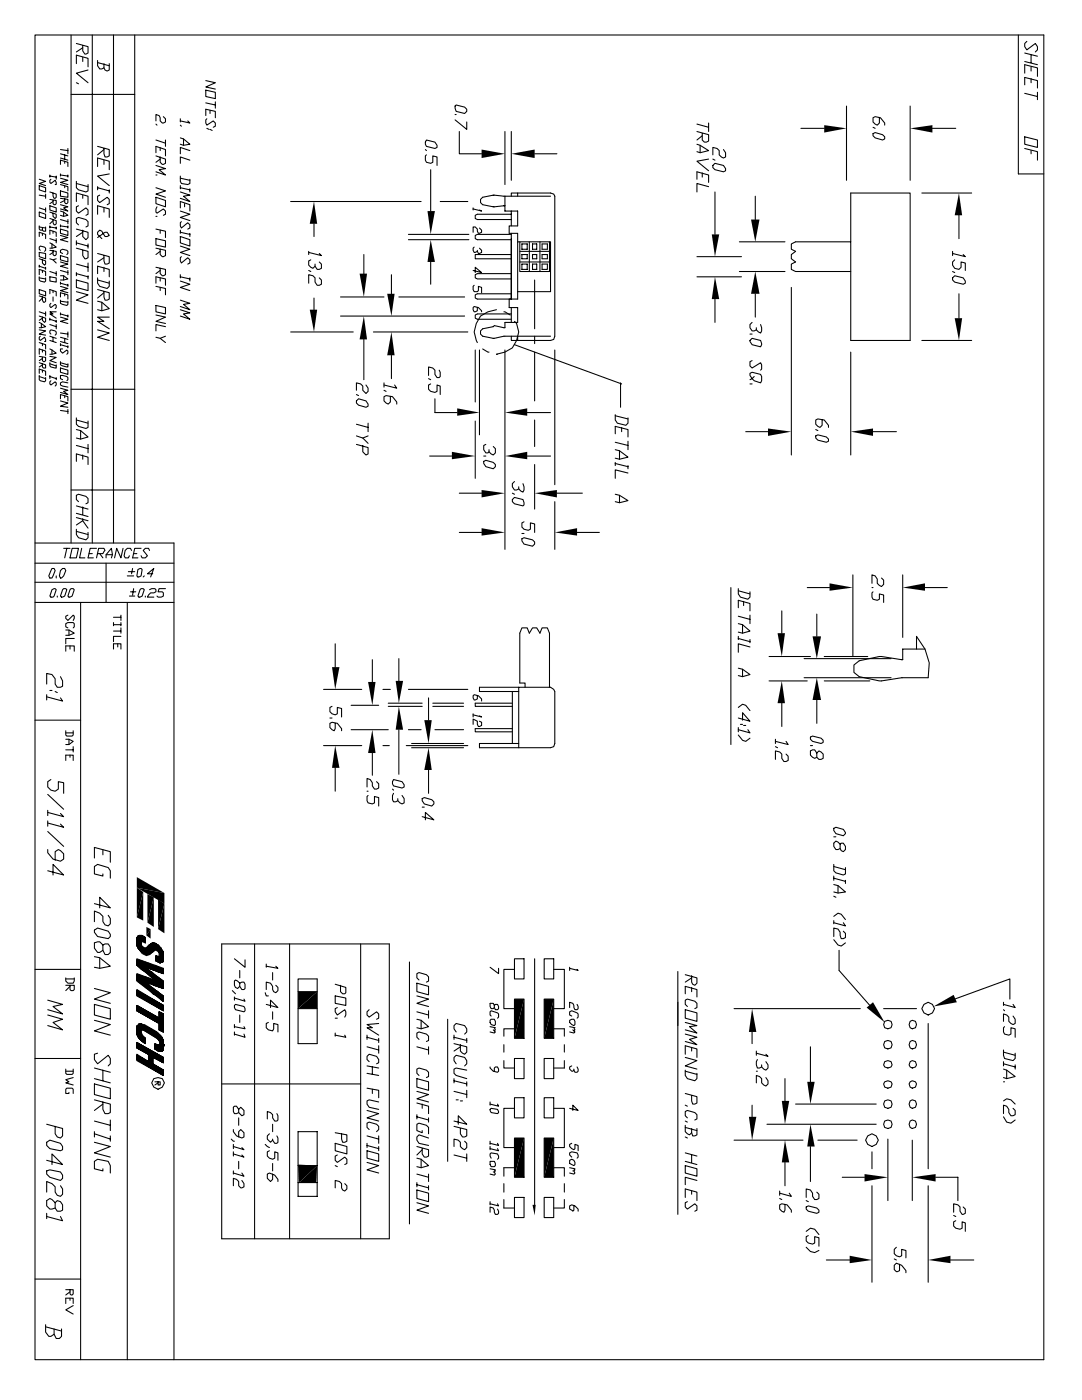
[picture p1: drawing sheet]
<svg xmlns="http://www.w3.org/2000/svg" width="216mm" height="279mm" viewBox="0 0 216 279" stroke-linecap="round" stroke-linejoin="round" font-family="sans-serif">
<g fill="none" stroke="#000" stroke-width=".21">
<path d="M7 7h201.3v264.4h-201.3zM14.2 18.8h12.7M14.2 7v101.4M15.2 8.7l2.4 .6v1.3l-.7 .2-.4-.6v-1.1M15.2 12.7v-1.7l2.4 .6v1.7M15.2 16.5l.5 .2M16.5 11.4v.9M16.5 9.5l-1.3 .9M17.6 14l-2.4 .6 2.4 1.9M18.4 7v101.4M19.5 12.1v1l.4 .7h.4l.4-.3v-.8M19.5 12.5l2.3 .6"/>
<path d="M21.8 12.7v1.3l-.4 .2-.4-.2-.3-.5M22.6 7v101.4M26.9 7v101.4M41.1 16.1l1.9 .4-1.9 .9 1.9 .4M41.1 18l1.9 .4v1.3l-1.9-.4zM203.2 7v27.7h5.1M204.5 14.6v-1.7l2.5 .6v1.7M204.5 16.9v-1.4l2.5 .6v1.5M204.5 10.6l2.5 .6M204.5 12.3l2.5 .6M204.5 18.6l2.5 .7M204.9 8.3l-.4 .4v.6l.4 .6 1.7-1.2 .4 .6v.6l-.4 .5"/>
<path d="M205.7 11v1.5M205.7 13.3v.9M205.7 15.7v.8M207 18.4v1.5M7.8 35.8l1.3 .4-1.3 .4 1.3 .4M7.8 37l1.3 .5v.8l-1.3-.4zM7.8 38.9l1.3 .3M9.1 38.7v.9M9.9 38.3l1.3 .4v.7l-.2 .2h-.2l-.2-.4v-.7M9.9 39.8l1.3 .2v.6l-.2 .3-.4-.3v-.6M9.9 35.1l1.3 .2M9.9 34.9v.4"/>
<path d="M10.2 35.8l-.3 .2v.4l.3 .2 .8-.6 .2 .4v.4h-.2M11.2 35.1v.7M12.1 32.8v-.8l1.4 .4v.8M12.1 35.6l1.4 .4-1.4 .4 1.4 .4M12.1 36.8l1.4 .5v.8M12.1 38.1l1.4 .4v.9l-1.4-.2zM12.1 39.6l1.4 .2v.6l-.2 .2-.4-.2v-.8M12.1 29.8l1.4 .3M12.1 30.7l1.4 .4M12.1 31.5l1.4 .5M12.1 34.7v.4M12.1 34.9l1.4 .2"/>
<path d="M12.9 30.9v.9M12.9 32.2v.4M12.9 37v.5M13.5 29.6v1.1M13.5 34.9v.4M15.2 36.2v1.3l.5 .4 1.4 .4 .5-.2v-1.3M15.2 36.6l2.4 .7M16.5 38.9v.7M19.5 29.2l2.3 .6v1.3l-.4 .2h-.4l-.3-.6v-1.1M19.5 33.2v-1.7l2.3 .7v1.7M19.5 37.3v.6M19.5 37.5l2.3 .6"/>
<path d="M19.9 38.9l-.4 .3v.8l.4 .4 1.5-1 .4 .4v.8l-.4 .3M20.7 29.8l-1.2 1.1M20.7 32v.8M21.8 34.7l-2.3 .4 2.3 1.9M21.8 37.9v.6M31.1 30.5v-1.3l1.9 .6v1.3M31.1 31.1l1.9 .7v.8l-.6 .2-.4-.4v-1.1M31.1 33l1.9 .7-1.3 .2 1.3 1-1.9-.6M31.1 37.5l1.9 .6-1.9 .6 1.9 .7M31.1 39.4l1.9 .6v1.3l-1.9-.7zM31.1 24.8l.2 .2M31.1 27.9l1.9 .7"/>
<path d="M31.1 34.9h.2M32 29.4v.7M32 31.8l-.9 .6M32.6 23.3l.4 .4v.6l-.6 .3-.4-.5v-.6l-.3-.4-.6-.2v1.2M33 27.9v1.3M36 24.1l1.9 .5-.4-.5M36 27.5l.6 .2 1.3 1.1-1.3 .2-.6-.2M36 35.1v1.1l.2 .4 1.3 .2 .4-.2v-.8M36 38.3l1.9 .6-1.3 .3 1.3 1-1.9-.6M36 23.7v.6M36 37v.7M36 25l.2 .2"/>
<path d="M36 35.6l1.9 .4M36 37.5l1.9 .4M36.6 27.7v1.3M37.9 30.1l-1.9-.7v1.3M37.9 32l-1.9-.7v1.3M37.9 37.7v.6M41.1 23.1v-1.3l1.9 .4v1.3M41.1 20.5l1.9 .5M41.3 23.7l-.2 .2v.7l.2 .4 1.2-.9 .5 .5v.6l-.5 .2M41.3 25.6l.4 .2M41.9 22v.6M41.9 25.8l.4 .2"/>
<path d="M43 20.3v1.3M84.9 29.8l.2 .3M85.1 27.9l1.7 .5 .4 .6v.4l-.4 .2-1.7-.4-.2-.4v-.4zM85.1 30.9l-.2 .2v.9l.2 .4 .8 .2 .5-.2v-1.3l.8 .2v1.7M85.9 33.9v8.2M90.8 21.2l.2-.2 1.7 .4 .4 .4v.4l-.4 .4-1.7-.4zM90.8 23.9l2.3 1.9v-1.5M90.8 22.9h.2M91.7 26.2v4.5h4.4M100.8 39.2v2.9h2.5v3h-1.7v1.5h1.7v1.7M100.8 26.2v10.6M102 39.2v-.7h1.3v.7"/>
<path d="M102 26.2v9.8M103.3 38.5h6.6l.6 .2 .2 .5v27.9l-.2 .6-.6 .2h-6.6M106.7 30.7h4.4M109.9 39.2h-9.4l-2.1-.3-2.1 .5-.4 .4v.6l.4 .5a8.1 8.1 0 0 0 4.5 .2M139.1 26.2l2.3 .7v1.3l-.4 .2h-.5l-.4-.5v-1.2M139.1 28.8l.6 .2 1.7 1.1-1.7 .4-.6-.2M139.1 35.8v-1.5l2.3 .6v1.5M139.1 24.8l2.3 .6M139.7 29v1.5M140.1 27.1l-1 .8M140.1 34.5v.8M141.4 31.8l-2.3 .4 2.3 1.9"/>
<path d="M141.4 37.3l-2.3-.7v1.7M141.4 24.6v1.6M142.2 33l.5-.4 1.7 .4 .4 .7v.4l-.4 .2-1.7-.4-.5-.5zM142.2 31.8l.5 .2M142.7 38.3v8.5M144.4 29.8l.4 .7v.8l-.4 .2-.9-.6v-.8l-.4-.5-.9-.2v1.5M150.7 39.2v4.6M159.8 25.6h4.7M168.9 21.2v14.8M169.8 38.5h11.8v29.4h-11.8zM174.2 26.7l.4-.2 1.5 .4 .4 .4v.4l-.4 .2-1.5-.4-.4-.4zM174.2 25.4l.4 .2"/>
<path d="M175.5 23.5v1.1l-.5 .4-.8-.7v-.8l.4-.2 1.1 .2 .8 1.1v.4M181.6 21.2v14.8M183.9 38.5h10M186.1 25.6h4.6M204.5 27.3l2.5 .6v1.5l-2.5-.6zM204.5 29.6l2.5 .7v1.7M205.7 30.1v.6M7.8 42.3l1.3 .5v.8l-1.3-.4zM7.8 45.1v.6l.2 .2h.5v-.4M7.8 47.2v-.8l1.3 .4v.8M7.8 50.4l1.3 .2v1l-1.3-.4zM7.8 51.6l1.3 .5v.6l-.2 .2-.4-.4v-.6"/>
<path d="M7.8 54.8v-1l1.3 .4v.8M7.8 55.2v.7l.2 .2 .9 .2 .2-.2v-.6M7.8 57.8l1.3 .4v.9l-1.3-.5zM7.8 59.1l1.3 .4v.6l-.2 .2h-.2l-.2-.4v-.6M7.8 41.5l1.3 .4M7.8 45.3l1.3 .2M7.8 52.9v.4M7.8 53.1l1.3 .5M7.8 55.5l1.3 .2M8 50l-.2-.3v-.4l.2-.2 .9 .2 .2 .2v.5l-.2 .2M8.5 46.6v.4M8.5 54v.4"/>
<path d="M8.5 59.5l-.7 .6M9.1 45.3v.8h-.4l-.2-.2M9.1 41.5v.8M9.1 53.3v.5M9.9 41.1l1.3 .4v.8l-1.3-.4zM9.9 42.3l1.3 .5v.6l-.2 .2-.4-.4v-.7M9.9 43.6l1.3 .4v.7l-.2 .2h-.2l-.2-.5v-.6M9.9 46.8v-.9l1.3 .5v.8M9.9 48.5l1.3 .8-1.3 .2M9.9 50l1.3 .2v.6l-.2 .2-.4-.2v-.8M9.9 51.6l.7 .3 .6-.3M9.9 55.2l1.3 .3v.8l-1.3-.2z"/>
<path d="M9.9 58.6v-.8l1.3 .4v.9M9.9 45.1v.4M9.9 45.3l1.3 .2M9.9 47.6l1.3 .4M9.9 54.2l1.3 .4M10.4 48.7v.8M10.6 40.2l-.7 .4M10.6 44l-.7 .7M10.6 46.1v.5M10.6 58v.4M10.6 59.3v.8M10.6 50.4l-.7 .4"/>
<path d="M10.6 51.9l.6 .6M11.2 45.3v.4M11.2 47.6v.9M11.2 54.2v.8M12.1 40.9l1.4 .4-.8 .2 .8 .6-1.4-.4M12.1 42.1l.6 .2 .8 .7-.8 .2-.6-.2M12.1 45.7l1.4 .4v.9l-1.4-.4zM12.1 47l1.4 .4-1.4 .4 1.4 .5M12.1 51l1.4 .4v.9l-1.4-.4zM12.1 52.3l1.4 .4-1.4 .4 1.4 .5M12.1 55h.6l.8 .7-1.4 .2M12.1 57.2l1.4 .4-1.4 .4 1.4 .4"/>
<path d="M12.1 59.3v-.9l1.4 .4v.9M12.1 59.9v.6l1.2 .5 .2-.3v-.6M12.1 44.9v.4M12.1 56.3v.4M12.1 43.8l1.4 .4M12.1 45.1l1.4 .2M12.1 54l1.4 .4M12.1 56.5l1.4 .4M12.5 50.6l-.4-.2v-.4l.4-.3 .8 .3 .2 .2v.4l-.2 .2M12.7 42.3v.9M12.7 55v.9M12.9 58.6v.5"/>
<path d="M12.9 40l-.8 .4M13.5 43.8v.9M13.5 45.1v.4M13.5 54v.8M13.5 56.7v.5M15.2 40.2v-1.7l2.4 .7v1.7M15.2 45.7l2.4 .7v1l-.5 .4-.6-.6v-1.3M15.2 49.5l2.4 .7v1.2l-.7 .2-.4-.6v-1M15.2 55.9l2.4 .6v1.5l-2.4-.6zM15.2 58.2l2.4 .6-2.4 1.1 2.4 .6M15.2 48v.9M15.2 54.4v.6"/>
<path d="M15.2 48.5l2.4 .6M15.2 52.7l2.4 .6M15.2 54.6l2.4 .6M15.7 41.1l-.5 .2v.8l.5 .4 1.4-1 .5 .4v.9l-.5 .2M15.7 44.9l-.5-.5v-.8l.5-.2 1.4 .4 .5 .4v.9l-.5 .2M16.5 46.4l-1.3 .8M17.6 48.7v.8M17.6 52.5v1.7M17.6 55v.7M19.5 42.8v-1.7l2.3 .6v1.7M19.5 47.4l1.5-1h.4l.4 .6-.4 .2h-.4l-.7-1.1-.4-.2-.4 .5v.4l.8 .8M19.5 50.6l2.3 .6v1.3l-.4 .2h-.4l-.3-.6v-1.1"/>
<path d="M19.5 54.6v-1.5l2.3 .7v1.4M19.5 55.5v1l.4 .7 1.5 .4 .4-.4v-1.1M19.5 57.8l2.3 .6v1.3l-.4 .2h-.4l-.3-.6v-1.1M19.5 55.9l2.3 .6M20.7 41.5v.8M20.7 53.3v.9M20.7 51.4l-1.2 .9M20.7 58.4l-1.2 1.1M31.1 45.7l1.9 .4v1.3M31.1 47.6l1.9 .4v1.3l-1.9-.4zM31.1 49.5l1.9 .5v1l-.6 .2-.4-.4v-1.1M31.1 53.3l1.9 .5v1l-.6 .2-.4-.4v-1"/>
<path d="M31.1 56.5v-1.3l1.9 .5v1.2M31.1 57.2l1.9 .4v1.2M31.1 43.2h.2M31.3 41.3l-.2 .4v.6l.2 .2 1.3-.8 .4 .4v.7l-.4 .2M32 45.9v.7M32 55.5v.6M32 57.4v.6M32 50.2l-.9 .6M32 54l-.9 .6M36 41.5v-1.3l1.9 .7v1.2M36 42.1l1.9 .7-1.9 .6 1.9 .6M36 47.2l1.9 .6v1.3l-1.9-.6z"/>
<path d="M36 49.1l1.9 .6-1.9 .7 1.9 .6M36 56.1l1.9 .6-1.9 .7 1.9 .6M36 59.9l1.9 .6-1.3 .2 1.3 1.1-1.9-.6M36 45.9v.7M36 54.8v.7M36 46.4l1.9 .4M36 55.2l1.9 .5M36.2 44.2l-.2 .2v.7l.2 .4 1.3-1.1 .4 .5v.6l-.4 .2M36.2 51.2l-.2 .2v.7l.2 .4 1.3-1.1 .4 .5v.6l-.4 .2M36.8 40.6v.7M37.9 46.6v.6M37.9 55.5v.6"/>
<path d="M58 40.2h26M61.6 50.4l2.5 .6-.4-.4M61.6 50.2v.6M61.6 54l.4 .2M62 51.9l-.4 .2v.8l.8 .7 .5-.5M62.7 44.7v2.5M62.7 59.5v2.3M63.7 52.3l.4 .4v.9l-.4 .2h-.4l-.4-.7v-.4M63.7 55.5l.4 .4v.8l-.4 .2h-.4l-.4-.6v-.8l-.5-.5-.8-.2v1.7M67.9 59.3h8.7M72.6 50.8v3.8M78.1 54.8v3.8"/>
<path d="M79.6 59.3h13.1M81.5 46.8h12.1M81.5 47.8h12.1M85.9 52.3v4.4M87.8 40.2h5.5M94.4 41.7l1.7 .4-.4-.2M94.4 54l1.7 .4-1.3-1.1v1.1M94.4 41.5v.4M94.6 49.3l-.2 .2v.5l.2 .4 .6-.2M94.6 56.9l-.2 .3v.6l.2 .4h.6l.3-.2v-.8l.6 .2v1M95.7 45.5l.4 .4v.5l-.6 .2-.3-.5v-.4l-.4-.4h-.4v1.1M95.7 49.5l.4 .5v.4l-.6 .2-.3-.6"/>
<path d="M101.6 59.7v1.7h1.7v2.9h-2.5v1.1l-2.2-.4-.2 .2-2.1 .4-.4 .4v.7l.4 .4 2.1 .4 2.1-.4h9.4M102 54.6h-6.8l-.4 .2v.7l.4 .2h6.8M102 50.8h-7.2v.8h7.2M102 42.8h-6.8l-.4 .2v.6l.4 .2h6.8M102 46.8h-6.8l-.4 .2v.6l.4 .2h6.8M102 42.1v3M102 46.6v13.1M103.3 58.2v1.5h-8.1l-.4-.2v-.7l.4-.2h6.8M103.7 48.3h5.9v5.9h-5.9zM103.7 48.3h-.4v9.9M103.7 50.2h5.9M103.7 52.3h5.9"/>
<path d="M104.1 50.8h1.1v.8h-1.1zM104.1 48.7h1.1v1h-1.1zM104.1 52.7h1.1v1.1h-1.1zM105.6 48.3v5.9M106.3 50.8h.8v.8h-.8zM106.3 48.7h.8v1h-.8zM106.3 52.7h.8v1.1h-.8zM106.7 55.9v9.7M107.7 48.3v5.9M108.2 52.7h1v1.1h-1zM108.2 50.8h1v.8h-1zM108.2 48.7h1v1h-1z"/>
<path d="M109.6 48.3h.3v9.9h-6.6M139.1 51.2h8.9M139.1 55.2h8.9M142.7 59.7v4.6M147.5 48.3h9.1M147.5 54.2h9.1M150.7 58.6v4.7M157.9 57.4v33.4M169.8 48.3h-11.1l-.8 .4v1l.8 .5-.8 .6v.8l.8 .7-.8 .4v1.1l.8 .4h11.1M190.1 50.6l2.5 .6-.4-.4M190.1 55.5l.4-.5 1.7 .5 .4 .6v.4l-.4 .2-1.7-.4-.4-.4zM190.1 50.2v.8"/>
<path d="M190.1 54.2l.4 .2M190.5 51.9l-.4 .4v.6l.4 .7 .8 .2 .5-.5v-1l.8 .2v1.5M191.3 43v4.6M191.3 58.6v4.9M7.8 63.1l1.3 .4v.6l-.2 .2-.4-.4v-.6M7.8 64.3l1.3 .9-1.3 .2M7.8 65.8l1.3 .2-1.3 .7 1.3 .2M7.8 68.4l1.3 .4v.8M7.8 70.7v-1.1l1.3 .5v.8M7.8 71.1l1.3 .2v.7l-.2 .2-.4-.2v-.7M7.8 72.4l1.3 .4v.6h-.4l-.2-.2v-.6M7.8 74.5v-.8l1.3 .4v.8"/>
<path d="M7.8 74.9v.9l.2 .2 .9 .2 .2-.2v-.6M7.8 62.2l1.3 .5M7.8 75.1l1.3 .5M8 67.1l-.2 .2v.4l.2 .2 .9-.6 .2 .4v.5h-.2M8.3 64.6v.8M8.5 68.6v.4M8.5 69.8v.5M8.5 73.9v.4M8.5 63.5l-.7 .4M8.5 71.5l-.7 .5M8.5 72.8l-.7 .4M9.1 62.2v.9"/>
<path d="M9.9 69.6l1.3 .9-1.3 .2M9.9 71.1l1.3 .2-1.3 .7 1.3 .4M9.9 72.4v.6l.3 .2 1 .2v-.6M9.9 63.5v.4M9.9 74.9v.7M9.9 63.7l1.3 .4M9.9 64.8l1.3 .4M9.9 67.1l1.3 .4M9.9 67.9l1.3 .5M9.9 72.6l1.3 .4M9.9 75.1l1.3 .5M10.2 60.5l-.3 .2v.5l.3 .2 .8-.7 .2 .3v.4l-.2 .2"/>
<path d="M10.2 66.7l-.3-.2v-.5l.3-.2 .8 .2 .2 .3v.4l-.2 .2M10.2 76l-.3 .2v.4l.3 .2 .8-.6 .2 .2v.4l-.2 .2M10.4 69.8v.9M10.6 67.3v.9M11.2 62.2h-1.3l.7 .5h-.7l1.3 .8M11.2 63.9v.4M11.2 64.8v.8M11.2 75.4v.4M12.1 63.3l1.4 .4-1.4 .4 1.4 .5M12.1 72.2v.6l.4 .2 1 .2v-.6M12.1 73.4l1.4 .5v.8l-1.4-.4zM12.1 77.5l1.4 .4-.8 .2 .8 .6-1.4-.4"/>
<path d="M12.1 79.6v-.9l1.4 .5v.8M12.1 62.4v.5M12.1 68.6v.4M12.1 60.1l1.4 .2M12.1 62.7l1.4 .4M12.1 66.5l1.4 .2M12.1 67.3l1.4 .4M12.1 68.2l1.4 .4M12.1 68.8l1.4 .4M12.1 72.4l1.4 .4M12.5 69.6h-.4v.5l.4 .4 .8-.7 .2 .3v.4l-.2 .2M12.5 75.8l-.4-.2v-.7l1.2 .2 .2 .3v.4l-.2 .2"/>
<path d="M12.9 67.5v.9M12.9 79v.4M13.5 76.4l-1-.2-.4 .2v.4l1.4 .5M13.5 62.9v.4M13.5 66.3v1M13.5 69v.4M14.2 77.7h12.7M19.5 60.1l.8 .2 1.5 1.3-1.5 .4-.8-.2M19.5 65.8l2.3 .7-2.3 .8 2.3 .6M20.3 60.3v1.7M21.8 63.3h-2.3l1.2 .8h-1.2l2.3 1.5M31.1 61l1.9 .4v1.3l-1.9-.5z"/>
<path d="M31.1 62.9l1.9 .4-1.9 .8 1.9 .5M32 67.5l1 .9M33 65.2l-1.9-.4v1.2M33 67.1l-1 .4-.9-.2M36 61.8l1.9 .6-1.3 .3 1.3 1-1.9-.6M58 66.3h12.5M67.9 63.1h24.8M71.1 78.7l.4 .3M71.5 79.6l1.5 .4 .4 .6v.5l-.4 .2-1.5-.4-.4-.5v-.4zM72.6 67.7v8.1M73 76.8l.4 .7v.6l-.4 .4-.6-.6v-.9l-.4-.4-.9-.2v1.5M74.5 66.3h18.8"/>
<path d="M76.6 76.8l2.6 .7-.5-.7M76.6 76.4v.9M76.6 77.9l.4 .2M77.9 79.2v1l-.4 .4-.9-.6v-.8l.4-.2 1.3 .2 .9 1v.4M78.1 70.9v4.7M85.5 75.6l.4 .2M85.9 76.6l-.4 .2v.9l.4 .4 .9 .2 .4-.2v-1.3l.6 .2v1.7M86.8 79.6v2.7h4.4M87.6 73.9l.2 .4v.8l-.2 .3h-.4l-.4-.7v-.8l-.4-.5-.9-.2v1.7M94.8 69.8v10.4M95.2 61.4v.6l-.6 .2-.2-.4v-.4l.2-.2 .9 .2 .6 .6v.2M95.7 69.8v17"/>
<path d="M96.3 69.6l1.3 .7M99.1 61.8l-1.7 .4-1.5 .9-.9 1.5-.4 1.7 .6 2.1M100.5 62.2l1.3 .7M100.8 69.8v39.8M102 67.1v.8h1.3v-.8M102 62.7h-6.8l-.4 .2v.6l.4 .2h6.8M102 61.4v2.9M102.7 64.1l.4 .5 .4 1.7-.4 1.6-.9 1.5-1.4 .9-1.7 .4h.2M102.7 68.8l21.3 7.8M106.7 67.1v1.5M106.7 70.3v9.7M110.7 69.8v26.9"/>
<path d="M123.8 76.4v4.9M149.6 67.9l.5-.4 1.7 .4 .2 .9-.2 .4-1.7-.4zM149.6 66.7h.5M149.6 76.6h.5M150.1 64.3l-.5 .5v.6l.5 .6h.4l.4-.2M150.1 72l-.5 .2v.8l.5 .4 1.7-1 .2 .4v.9l-.2 .2M150.5 75.1l-.4 .5-.5-.7v-.4l.5-.2 1.7 .4 .2 .4v.9l-.2 .4-1.3-.4-.4-.4-.5 .2M151.8 64.8l.2 .6v.6l-.2 .5-.9-.7v-.4M169.8 70.3v20.5M183.9 67.9h10M12.1 80l1.4 .4-1.4 .7 1.4 .2M12.1 81.9l1.4 .2"/>
<path d="M13.5 81.7v.8M14.2 97.8h12.7M15.2 83.4v1.3l.5 .4 1.4 .4 .5-.2v-1.3M15.2 85.7l.9 .2 1.5 1.3-1.5 .4-.9-.2M15.2 92.1v-1.5l2.4 .6v1.5M15.2 83.8l2.4 .7M15.2 88.9l2.4 .6M16.1 85.9v1.7M16.5 90.8v.9M17.6 88.7v1.7M71.1 87l1.3 .4 1-.4M71.1 88.7l2.3 .6v1.3l-.4 .2-.6-.6v-1.3"/>
<path d="M71.1 84.7l2.3 .6M72.4 87.4l1 1.1M73.4 84.5v1.6M85.7 91h4.5M91.7 98.4h4.4M94.8 84v11.5M96.5 92.1l.4-.2 1.5 .4 .4 .4v.4l-.4 .5-1.5-.5-.4-.6zM96.5 91h.4M96.9 88.7l-.4 .2v.8l.4 .7h.5l.2-.2M98.4 89.1l.4 .4v.9l-.4 .4-.8-.6v-.5M102.2 99.7l.5-.4 1.7 .4 .2 1.1-.2 .2-1.7-.5-.5-.4zM102.2 98.4l.5 .2"/>
<path d="M102.7 96.1l-.5 .4v.7l.5 .6h.4l.4-.2M104.4 96.5l.2 .7v.6l-.2 .4-.9-.6v-.4M105.2 82.3h4.7M105.2 91h4.7M106.7 83.8v5.3M106.7 92.7v8.9M111.1 98.4h5.1M122.8 82.8v1l.4 .7 1.7 .4 .4-.4v-1.1M122.8 86.6v-1.5l2.5 .6v1.5M122.8 89.7l.8 .3 1.7 1.2-1.7 .5-.8-.3M122.8 98.6l.8 .2 1.7 1.1-1.7 .4-.8-.2M122.8 83l2.5 .6"/>
<path d="M122.8 92.3v.6M122.8 88.3l2.5 .6M122.8 92.5l2.5 .6M123.6 90v1.7M123.6 98.8v1.5M124 85.3v.8M125.3 94.4l-2.5-.6v1.7M125.3 88.1v1.6M125.3 92.9v.7M148.8 86.1h4.4M162.8 87l.4-.2 1.7 .4 .4 .4v.5l-.4 .2-1.7-.5-.4-.4zM162.8 85.7l.4 .2"/>
<path d="M164 83.8v1.1l-.4 .4-.8-.6v-.9l.4-.2 1.3 .2 .8 1.1v.4M174.2 86.1h4.7M7 108.4h27.7v163M7 116.2h27.7M7 112.4h27.7M10.4 117.7l.4-.2 .4 .2-.4 1.3-.2 .2h-.4l-.3-.2zM10.4 113.5h.4l.2 .4-.6 1.5h-.5l-.2-.5zM11.2 114.9v.5M11.4 119v.2M12.1 113.9l.4-.4h.4l.2 .4-.4 1-.4 .5h-.2l-.2-.5zM12.7 117.5h.4l.2 .2-.4 1.3-.6 .2-.2-.2 .4-1.3zM12.7 109.4h1.3"/>
<path d="M13.3 109.4l-.4 1.9M14.2 117.5h.4l.2 .2-.4 1.3-.6 .2-.3-.2 .5-1.3zM14.4 109.4h1.3l-.5 1.9h-1.2zM15.2 105.6v1.1l.5 .6 1.4 .4 .5-.4v-1M15.2 101l2.4 .6M15.2 102.4l2.4 .7M15.2 103.3l2.4 .6M15.2 106l2.4 .7M15.7 100.1l-.5-.4v-.9l.5-.2 1.4 .5 .5 .4v.8l-.5 .2M16.3 109.4l-.4 1.9h1M16.5 103.5v.4l1.1 1.5M16.5 101.2v1.5"/>
<path d="M16.5 103.9l-1.3 .9M17.8 110.5h.6M19.3 109.4h-1.3l-.4 1.9h1M19.5 110.5h1l.5-.6-.3-.5h-1l-.4 1.9M19.9 110.5l.6 .8M21.2 111.3v-.6l1-1.3 .2 1.3-.2 .6M21.2 112.4v7.8M21.2 110.7h1.2M24.6 109.4l-.5 1.9-.8-1.9-.4 1.9M25.4 114.9h1.3M25.6 114.1h1.3M25.8 119h1.1"/>
<path d="M26 118.1h1.1M26.2 109.9l-.2-.5h-.6l-.4 .5-.2 1 .2 .4h.6l.2-.4M26.5 113.5l-.3 1M26.7 110.5h.6M26.7 117.5l-.2 1.2M27.5 113.7l.4-.2 .5 .2-.2 1.2-.5 .2-.4-.2zM28.2 109.4h-1.3l-.4 1.9h1M28.2 117.5h.4l.2 .2-.4 1.3-.7 .2-.2-.2 .4-1.3zM28.8 114.9l-.2 .2M29 119v.2M29.8 109.9l-.2-.5h-.6l-.4 .5 .8 1-.4 .4h-.6l-.2-.4M29.8 117.7l.5-.2h.6l.2 .2v.4l-.4 .2h-.6l-.7 .9h1.3"/>
<path d="M30.5 114.5h-1.1l1.3-1-.6 1.6M33 117.5h-1.3l-.2 .6h.9l.2 .2v.7l-.4 .2h-.7l-.2-.2M91.7 106.3h4.4M104.1 107.5l.5-.2 1.7 .4 .4 .5v.4l-.4 .4-1.7-.4-.5-.7zM104.1 106.5h.5M104.6 104.1l-.5 .3v.8l.5 .4 .8 .2 .4-.2v-1.2l.9 .2v1.7M110.7 100.1v9.5M115.1 106.3h4.5M145.8 117.3v31.3M147.3 117.5v1l.4 .7 1.5 .4 .4-.4v-1.1M147.3 117.9l2.3 .6M161.1 117.3h4.4"/>
<path d="M170.2 114.7v16.3M174 117.3h.2M174.2 118.1l-.2 .2v.9l.2 .4 .8 .2 .5-.2v-1.1l.8 .2v1.5M175.9 115.4l.4 .4v.8l-.4 .5-.9-.7v-.8l-.4-.7-.6-.2v1.7M180.1 114.7v12.5M184.6 117.3h4.4M7 120.2h27.7M9.3 139.1l3.2 .8-.4-.6M9.3 138.6v1.1M9.9 137.8h.5M11 138l.4 .2M12.1 135l.4 .9v1l-.4 .3h-.7l-.4-.7v-1l-.6-.9-1.1-.2v2.1"/>
<path d="M13.1 125.7h.7l1 .7-1 .4h-.7M13.1 130v-1.1h1.7v1.1M13.5 122.8l-.4 .2v.4l.4 .4 1.1-1 .2 .2v.4l-.2 .4M13.5 125.3l-.4-.2v-.6l.4-.3h1.1l.2 .3v.6l-.2 .2M13.8 125.7v1.1M14 128.9v.6M14.8 127.4h-1.7v1.1M16.1 120.2v151.2M22.6 129.5v-1h1.5v1M22.6 124.2v.7M22.6 123.2h1.5M22.6 124.7h1.5"/>
<path d="M22.6 125.9h1.5M23.5 128.5v.6M24.1 127h-1.5v1.1M24.1 122.8v1M24.1 124.2v.7M24.1 125.3v1.1M25.4 120.2v151.2M64.6 137.6h7.6M66.9 128.5v4.6M74.3 131.7v4.4M76.4 137.6h1.5M79.6 131.4v4.5"/>
<path d="M81.5 137.6h11.8M85.5 139.3v4.4M95.2 138.9v.6l-.6 .2-.2-.4v-.4l.2-.3 .9 .3 .6 .6v.4M102.2 138v10.4M103.5 138h-7.8v-.8h14.2l.6 .4 .2 .4v10.4l-.2 .6-.6 .2h-14.2v-.8h7.8M103.5 137.2v12M104.8 137.2v-.9h-1.1v-9.9l.4-1.1h1.1l.4 1.1 .7-1.1h.8l.6 1.1 .5-1.1h1l.4 1.1v10.8M147.3 121.3v-1.5l2.3 .6v1.5M147.3 124.5l.9 .2 1.4 1.2-1.4 .5-.9-.2M147.3 133.3l.9 .3 1.4 1-1.4 .4-.9-.2M147.3 127v.6M147.3 123l2.3 .6"/>
<path d="M147.3 127.4l2.3 .7M148.2 124.7v1.7M148.2 133.6v1.4M148.4 120v.9M149.6 129.1l-2.3-.6v1.7M149.6 122.8v1.7M149.6 127.6v.7M153.5 131h8.2M153.5 135.9h7.6M156 121.9v4.5M160.4 135.3h17.4M160.4 131.4h17.4"/>
<path d="M163 122.6v4.4M163 139.7v4.7M164.5 131h8.6M164.5 135.9h9.1M182.9 129.5v-2.5l1.7 2.5 .8 2.8-.2 3h-5.3l-4.4 .6-4.1-.9-1-.8v-1.5l1-.8 4.1-.9 4.6 .7v-2.2h4.5M7 143.7h9.1M9.5 158.5l3.2 3M10.2 155.6l-.7 .4v1.1l.7 .6 .8 .2 .6-.4v-1.5l1.1 .2v2.1M13.1 145.8v.9l.2 .2h1.1l.2-.2v-.9M13.1 147.5h.7l.8 .5-.8 .6h-.7M13.1 151.8v-1.1h1.5v1.1M13.1 146.3h1.5"/>
<path d="M13.1 149.6h1.5M13.8 147.5v1.1M14 150.7v.4M14.6 149v1.1M64.6 148.8h7.6M65.8 143.3h.5M66.3 141l-.5 .2v.8l.5 .5 .6 .2 .4-.2v-1.3l.9 .2v1.7M66.9 144.4v1l-.2 .4-.9-.6v-.8l.5-.3 1 .3 .9 1v.4M66.9 153.2v4.7M70.1 140.8h5.5M70.1 145.6h7.4M73.2 157.9h.2"/>
<path d="M73.4 158.8l-.2 .2v.8l.2 .4 .9 .2 .4-.2v-1.2l.9 .2v1.7M74.3 150.3v4.4M75.1 156l.5 .4v.9l-.5 .2h-.4l-.4-.7v-.6l-.4-.6-.7-.2v1.7M76.4 148.8h1.3M77.5 140.3h6.7M77.5 141h6.7M78.3 157.5l.2 .2M78.5 155.6l1.7 .4 .4 .6v.5l-.4 .2-1.7-.5-.2-.4v-.4zM78.5 158.3l-.2 .5v.8l.2 .4h.5l.4-.2M79.6 145.6v8.9M80.2 158.8l.4 .6v.8l-.4 .2-.4-.2-.4-.4v-.4M81.1 148.8h12.2"/>
<path d="M81.5 145.6h2.5M82.1 149.2h10.4M82.1 148.4h10.4M84.2 159.4l.5-.2 1.4 .4 .5 .4v.4l-.5 .5-1.4-.5-.5-.6zM85.5 153.7v4.6M86.4 140.3h6.1M86.4 141h6.1M86.8 145.6h5.7M94.4 142.7l1.7 .4-.4-.2M94.4 142.5v.6M95.7 143.9l.4 .2v.7l-.6 .2-.3-.4v-.7l-.8-.4v1.1M102.2 140.3h-7.4v.7h7.4"/>
<path d="M102.2 145.4h-7.4v.6h7.4M147.3 141.2l.9-.7 .6 .3 .8 1M147.3 143.3l2.3 .6-1.4-1.7v1.5M147.3 145.6l2.3 .7-.4-.7M147.3 146.7l.9 1 .6 .3 .8-.7M147.3 145.2v.8M147.7 144.6h.5M148.4 144.8h.4M154.7 148l2.6 .6-.5-.6M154.7 147.5v.9M154.7 149l.5 .2M156 140.3v4.7"/>
<path d="M156.8 150.5l.5 .4v.9l-.5 .2h-.4l-.4-.7v-.8l-.4-.4-.9-.2v1.7M161.7 147.1l.4-.2 1.7 .4 .5 .4v.5l-.5 .2-1.7-.4-.4-.5zM161.7 148.8h.4M163 150.3l.4-.4 .4 .2 .5 .4v.8l-.5 .3h-.4l-.4-.5v-.8l-.4-.7h-.5l-.4 .3v.8l.9 .6 .4-.2M9.5 162.1l3.2 .9-.6-.7M9.5 164.3l3.2 .8-.6-.6M9.5 169.5v.7l1.1 1.2 1.5 .5 .6-.5v-1l-1.1-.9-.6 .5v1.7M9.5 173.8l3.2 .8-2.1-2.1v2.1M9.5 161.7v1.1M9.5 163.8v1.1M9.5 165.9l3.2 3M18.8 171.2v-2.1l3.2 .9v2.1"/>
<path d="M20.5 174.4v.4l-1.7-.4v-1.5l.7-.4 2.1 .6 .4 .7v1.5M20.5 169.5v1.1M84.2 163l2.4 .6-1.7-1.5v1.5M84.2 161.1h.5M166.4 165.3l.4-.2 1.5 .4 .4 .9-.4 .4-1.5-.4-.4-.7zM166.4 172.5v1.3l.4 .4 1.5 .4 .4-.2v-1.3M166.4 176.5l.8 .2 1.5 1.3-1.5 .2-.8-.2M166.4 167h.4M166.4 172.9l2.3 .7M166.4 175.3l2.3 .6M166.4 174.8v.9M166.4 178.9l.4 .2"/>
<path d="M167.2 176.7v1.5M167.6 168.5l.3-.2h.4l.4 .6v.6l-.4 .5-.4-.2-.3-.5v-.8l-.4-.4-.4-.2-.4 .4v.6l.4 .6h.4l.4-.2M168.7 175.7v.6M7 193.5h9.1M9.5 199.6l3 .8-1.9 .5 1.9 1.5-3-.9M13.1 195.2v.6l.4 .4h1.1l.2-.4v-.6M13.1 196.6h1.7v.9l-.2 .2h-.4l-.2-.2v-.9M13.1 195.4h1.7M14 196.8l-.9 .9M18.8 180.3l3.2 .9-2.1-2.1v2.1M18.8 185.6l.7-.4 2.1 .6 .4 .7v.4l-.4 .4-2.1-.4-.7-.8zM18.8 190.9l1.1 .2 2.1 1.7-2.1 .5-1.1-.3"/>
<path d="M18.8 197.3l3.2 .8-3.2 1.3 3.2 .8M19.9 191.1v2.2M20.5 188.6l.5-.2h.6l.4 .6v1.1l-.4 .4h-.6l-.5-.8v-1.1l-.6-.6-1.1 .2v1l.7 .9h.4l.6-.4M21.6 182.7l.4 .6v1.1l-.4 .4-.6-.2-.5-.7v-1l-.6-.7-1.1-.4v2.1M27.3 188.4l3 1.7-1.5-.9M27.3 187.1l.4-.4h.7l.6 .4v1.1l-.4-.5-.4 .3a1.09 1.09 0 0 0 1 1.2l.9-.8 .6-.2a3.2 3.2 0 0 1 1.9 3.6l-.6 .4-.9-.4v-1.1l.4 .2h.5v-.6l-.5-.6-.4-.3-.4 .3-.9 .8a2.6 2.6 0 0 1-2.5-3.4zM27.3 195.2l1.3 .6-1.3-.6M27.3 191.6l5.3 1.9v.8l-4.2-1.7 4.2 3.2v1.5l-4.2-1.7 4.2 3.2v1l-5.3-4v-1.3l2.3 .7 2.1 1-4.4-3.6zM27.3 191.3l5.3 2v1l-4-1.5 4 3v1.5l-4-1.5 4 3v1l-5.3-4.2v-1.3l4.2 1.7-4.2-3.4zM27.3 197.5l5.3 3.2v1l-5.3-2.9v-1.1l5.3 3v1l-5.3-3.2zM27.3 188.8l2.8 1.5M27.3 188.4l1.1 .6"/>
<path d="M27.3 188.4l.9 .4-.9-.6 .9 .4M27.3 188l.9 .4M27.3 187.1l1.7 1.1M27.3 187.1l1.1 .6-1.1-.4M27.3 187.3l.9 .4M27.3 187.3l.9 .7-.9-.5M27.3 187.7l.9 .5M27.3 194.5l4.4 2.6M27.3 191.6l4 2.3M27.5 189.2l2.3 1.3M27.5 189l2.3 1.5M27.5 186.7l1.5 .8"/>
<path d="M27.5 186.9l1.5 .6M27.5 186.9l1.5 .8M27.5 186.9l1.5 1.1-1.7-.9M27.5 195.8l4.5 2.5M27.5 194.5l4.5 2.6M27.5 191.6l4.5 2.5M27.5 192.8l4.5 2.6M27.7 189.4l1.9 1.1M27.7 189.2l2.1 1.3M27.7 196l4.5 2.5M27.7 194.5l4.5 2.6M27.7 191.6l4.7 2.7"/>
<path d="M27.7 193l4.5 2.6M27.9 191.8l4.7 2.5-4.4-2.5M27.9 189.7l1.5 .8-1.2-.6 1 .6M27.9 186.7l1.1 .6-1.3-.6 1.3 .8M27.9 196.2l4.7 2.6M27.9 194.7l4.5 2.6M27.9 193.3l4.5 2.5M28.2 188.6l.2 .4M28.2 188.6v-.6h.4l.4 .2v-1.1l-.6-.4h-.7l-.4 .4a3.2 3.2 0 0 0 1.9 3.6l.6-.2 1.1-.8h.2l.4 .2 .2 .4v.4l-.2 .2-.4-.2v1.1l.9 .4 .6-.4a3.2 3.2 0 0 0-1.9-3.6l-.6 .2-.9 .8h-.4M28.2 196.2l4.4 2.8-4.2-2.6M28.2 194.7l4.4 2.6-4-2.4M28.2 186.7l.8 .4-.6-.4"/>
<path d="M28.2 193.5l4.4 2.3M28.4 191.8l4.2 2.5-4-2.3M28.4 192.6l-1.1-.4 1.5 .8M28.4 193.5l4.2 2.5-4-2.3M28.4 190.1l.6 .4M28.4 189l.4 .2M28.6 196.6l4 2.4-3.8-2.2M28.8 192.8l-1.5-.8 1.9 1M28.8 194.9l3.8 2.4M29 197.1l3.6 2.1-3.2-1.9M29 196.2l-1.7-1 2.1 1.2M29 196l-1.7-1.1 1.9 1.1"/>
<path d="M29 194.9l3.6 2.2-3.4-1.9M29 192l3.6 2.1-3.4-1.9M29 193.9l3.6 2.1-3.4-1.9M29 189.2l1.3 .9M29.2 193.3l-1.9-1.1 2.3 1.3M29.2 189.2l1.1 .9M29.2 189.2l1.3 .9M29.2 189l1.3 .9-1.3-.7M29.4 195.2l3.2 1.9-3-1.7M29.4 192.2l3.2 1.9-3-1.9M29.4 193.3l-2.1-1.3 2.5 1.3M29.4 194.3l3.2 1.9-3-1.7"/>
<path d="M29.4 188.8l1.3 .9M29.6 197.5l3 1.7-2.8-1.5M29.6 196.2l-2.3-1.3 2.5 1.5M29.6 188.6l3 1.7-2.8-1.7 2.8 1.5-2.5-1.5M29.6 188.8l1.5 .6M29.6 188.8l1.3 .6M29.6 188.8l1.1 .9M29.8 196.6l-2.5-1.2 2.8 1.4M29.8 195.4l2.8 1.4-2.5-1.4M29.8 192.4l2.8 1.5-2.5-1.5M29.8 193.7l-2.5-1.3 2.8 1.5M29.8 190.3l-2.3-1.5 2.6 1.5"/>
<path d="M29.8 194.7l2.8 1.5M30.1 197.9l2.5 1.5-2.3-1.3M30.1 193.5l-2.8-1.7 3.2 1.7M30.1 194.9l2.5 1.5-2.3-1.2M30.1 188.4l2.3 1.3-2.1-1.3 1.9 1M30.1 188.4l2.3 1.5M30.1 188.4l2.5 1.5M30.3 197.1l-3-1.7 3.4 1.9M30.3 196.4l-3-1.7 3.2 1.7M30.3 192.6l2.3 1.3-2.1-1.3M30.3 190.1l-3-1.5 2.8 1.7M30.3 188.2l1.9 1-1.7-1"/>
<path d="M30.5 198.3l2.1 1.1-1.9-1.1M30.5 195.6l2.1 1.2-1.9-1.2M30.5 194.1l-3.2-1.7 3.4 1.9M30.5 188.2l1.5 .8M30.5 188.2l1.5 1M30.7 196.6l-3.4-1.9 3.6 1.9M30.7 193.7l-3.4-1.9 3.6 1.9M30.7 195.4l1.9 1-1.7-.8M30.7 189.7l-1.3-.7 1.3 .9M30.7 188.2l1 .6-.8-.6M30.9 197.5l-3.6-1.9 3.8 2.1M30.9 192.6l1.7 1.1-1.5-.9"/>
<path d="M30.9 194.5l-3.6-1.9 3.8 2.1M31.1 198.5l1.5 1.1-1.3-.8M31.1 196.8l-3.8-2.3 4.2 2.3M31.1 195.8l1.5 .8-1.3-.6M31.1 191.1l1.3 .9-1.3-.7 1.1 .7-1.1-.4 .9 .6M31.1 191.1l1.5 .9M31.1 190.9l1.5 .9-1.5-.7M31.1 190.7l1.5 .9M31.1 188.4l.4 .2M31.3 192.8l1.3 .9-1.1-.7M31.3 194.9l-4-2.3 4.4 2.6M31.3 195.8l1.3 .8-.9-.6"/>
<path d="M31.5 199l1.1 .6-.9-.4M31.5 197.9l-4.2-2.3 4.4 2.5M31.5 193.9l-4.2-2.3 4.4 2.5M31.5 192l-.4-.2 .6 .2M31.5 190.9l1.1 .7M31.5 189.9l1.1 .6M31.7 193l.9 .5-.6-.2M31.7 189.9l.9 .6M32 190.9l.6 .4M32 199.4l.6 .4M32.2 199.6l.4 .2h-.2M32.2 193.3l.4 .2v-.2"/>
<path d="M32.6 191.3l-.9-.4 .9 .7M32.6 190.5l-.9-.4 .9 .6-.6-.4 .6 .6-.6-.4 .6 .6-.6-.4 .6 .6M44.2 188.4h33.5v58.8h-33.5zM46.4 197.7l.6 .6M46.8 191.3l2.1 1.7v-1.4M46.8 199.2l2.1 .6-.2-.4M46.8 199v.6M47.8 196.2l.5-.2h.4l.2 .4v.9l-.2 .2h-.4l-.5-.7v-.6l-.8-.6-.2 .2v.8l.2 .5 .4 .2 .4-.5M47.8 193.7v1.5M50.8 188.4v58.8M52.9 198.1l.2 .7h.5M53.1 192.8l2.4 .5-.5-.5"/>
<path d="M53.1 192.4v.6M54.4 194.1v1.5M55 196.6l.5 .5v.6l-.5 .4-.4-.2-.2-.4v-.7l-.4-.6-.9-.2v1.5M57.8 188.4v58.8M59.5 195.4h3.8v12.9h-3.8zM59.5 197.9h3.8M66.9 196.4l2.1 .7v1l-.2 .2h-.4l-.5-.4v-1.3M66.9 198.8l2.1 .4v1.5l-2.1-.5zM72 188.4v58.8M81.7 192v52.3M83.2 196.2l2.3 .6v1.7l-2.3-.6zM83.2 198.8l2.3 .6-2.3 .8 2.3 .7"/>
<path d="M83.6 195.6l-.4-.4v-.9l.4-.2 1.5 .4 .4 .4v.9l-.4 .2M97.8 193l1.7 1.3v-1M102.7 199.4h1.9v7.8h-1.9zM102.7 191.3h1.9v4.1h-1.9zM102.7 193.5h-2.2v7.8h2.2M106.7 191.3v49.2M108.6 191.3h1.9v4.1h-1.9zM108.6 199.4h1.9v7.8h-1.9zM110.5 193.5h2.1v7.8h-2.1M113.7 193.3l1.7 .4-.3-.2M113.7 193v.7M135.3 193.9v48.5"/>
<path d="M136.7 194.5l2.4 .7v1l-.5 .4-.4-.2-.2-.4v-1.3M136.7 198.3v-1.5l2.4 .7v1.5M138 195.2l-1.3 .8M138 197.1v.8M166.4 182.9l.8-.7 .7 .3 .8 1M166.4 184.1l2.3 .7-.4-.7M166.4 187.5l.8 1.1 .7 .2 .8-.6M166.4 183.7v.7M167.4 189.7v4l6.2 7M168.3 185.8l.4 .5v.8l-.4 .2h-.4l-.3-.6v-.6l-.4-.7-.8-.2v1.7M190.5 199.4l11-4v4M7 211.2h9.1"/>
<path d="M9.5 202.6l3 .8-1.9 .6 1.9 1.5-3-.8M13.1 213.4v.8l.2 .2h1.1l.2-.2v-.8M13.1 213.8h1.5M13.8 218v.2h-.7v-.8l.2-.2h1.1l.2 .2v.8M14.6 215.1l-1.5 .4 .7 .4-.7 .2 1.5 .4M18.8 200.4l3.2 .9v2.1l-3.2-.8zM18.8 203.6l3.2 .9-3.2 1.2 3.2 .9M18.8 216.3l3.2 .9v2.1l-3.2-.9zM18.8 219.5l3.2 .8v1.7l-.4 .2h-.6l-.5-.8v-1.5M18.8 213.1l3.2 .9M18.8 215.3l3.2 .8M19.5 210.2l-.7 .2v1.1l.7 .8 2.1-1.7 .4 .6v1.1l-.4 .4"/>
<path d="M20.5 213.6v2.1M27.3 200.7l4.4 2.5v-1.3l.9 .5v3.6l-.9-.5v-1.2l-4.4-2.6v-1l4.4 2.5v-1.3l.9 .5v3.6l-.9-.5v-1.2l-4.4-2.6zM27.3 206.4l.4 .8 .7 .7M27.3 208.1l5.3 2.9v1.1l-2.1-1.3v1.5l2.1 1.3v1l-5.3-2.9v-1.1l2.3 1.3v-1.5l-2.3-1.3v-1l5.3 2.9v1.1l-2.1-1.1v1.3l2.1 1.3v1l-5.3-3.1v-1.1l2.3 1.5v-1.5l-2.3-1.3zM27.3 206.6l1.7 .8M27.3 206.4l1.7 1M27.3 206.4l1.7 .8M27.3 206.2l1.7 1M27.3 206.2l1.3 .8M27.3 206.2l1.1 .6M27.3 206.2l1.1 .4M27.3 205.5l.6 .5"/>
<path d="M27.3 204.9l1.3 .6M27.3 204.9l1.1 .6M27.3 204.9v1.5M27.5 206.8l1.5 .8-1.5-.6M27.5 206.6l1.5 .8M27.7 207l1.3 .9-1.3-.7M27.9 207.4l1.1 .7M27.9 206.2l-.6-.5 .9 .5M28.2 204.3l3.8 2.3-4.1-2.3 4.3 2.5-4.5-2.3 4.5 2.5M28.2 207.6l.8 .5M28.2 206.4l-.9-.4 .9 .6M28.2 204.5l3.5 1.9"/>
<path d="M28.2 205.5l-.9-.4 .9 .6-.9-.4 .6 .4M28.4 204.5h-.7l-.4 .4M28.4 204.5l3.1 1.9 .7 .6 .4 .9M28.4 207.9l.6 .4v-1.1l-.6-.6-.2-1.1h.4l2.7 1.7 .4 .4 .3 .7-.3 .2h-.4l-.4-.2v1l.6 .5M28.4 204.5l-.7-.2-.4 .6M28.4 204.5l3.1 1.7 1.1 1.7M28.4 207.9l.6 .2M28.8 208.1l.2 .2M28.8 204.5l2.5 1.5M29 205.7l-1.7-1 5.3 3.2-1.7-1.1M29 207.2v1.1l-.6-.4M29 207.2l-.6-.6-.2-1.1h.4l2.7 1.7 .4 .4 .3 .7-.3 .2h-.4l-.4-.2v1l.6 .5"/>
<path d="M29.2 204.9l1.5 .8M29.6 211.7l.9 .4zM29.6 211.5l.9 .4zM29.6 211.2l.9 .5zM29.6 210.6l.9 .4zM29.6 210.8l.9 .4zM29.6 211l.9 .5zM29.6 211.9l.9 .4M29.6 210.4l.9 .4M30.7 215.3l.8-.2 .9 .2 .4 .8-.4 .9-.9 .4-.8-.4-.4-.9zM30.9 215.9h1.1v.6h-.5v-.6M30.9 208.3l1.7 1"/>
<path d="M31.1 209.3h-.2l.8 .5M31.3 208.5l1.3 .8M31.3 207.2l1.3 .7M31.5 208.7l1.1 .4M31.5 207.2l1.1 .7M31.5 207.4l1.1 .7M31.5 216.1l-.6 .4M31.7 205.5l.9 .5-.9-.5M31.7 208.7l.9 .4M31.7 207.4l.9 .7M32 209.8l-1.1-.7 1.3 .7-1.3-.9 1.5 .9M32 208.5l.6 .4-.9-.4 .9 .6"/>
<path d="M32.4 207l-4.7-2.5 4.7 2.7-4.9-2.7 4.9 2.7M32.4 207.4l-4.9-2.9 4.9 2.9M32.6 200.7l-5.3-3 5.3 3-5.3-3 5.3 3.2-5.3-3 5.3 3-5.3-3 5.3 3.2-5.3-3 5.3 3-5.3-3 5.3 3.2-5.3-3 5.3 3-5.3-3 5.3 3.2-5.3-3 5.3 3-5.3-3 5.3 3.2M32.6 202.4l-.9-.5 .9 .7-.9-.5 .9 .5-.9-.5 .9 .7-.9-.4 .9 .4-.9-.4 .9 .6-.9-.4 .9 .4-.9-.4 .9 .6-.9-.4 .9 .4-.9-.4 .9 .6-.9-.4 .9 .4-.9-.4 .9 .6-5.3-2.9 5.3 3.1-5.3-2.9 5.3 2.9-5.3-2.9 5.3 3.1-5.3-2.9 5.3 2.9-5.3-2.9 5.3 3.2-5.3-3 5.3 3-5.3-3 5.3 3.2-5.3-3 5.3 3-5.3-3 5.3 3.2-5.3-3 5.3 3-.9-.4 .9 .6-.9-.4 .9 .4-.9-.4 .9 .6-.9-.4 .9 .4-.9-.4 .9 .6-.9-.4 .9 .4-.9-.4 .9 .6-.9-.4 .9 .4-.9-.4 .9 .6-.9-.4 .9 .4-.9-.4 .9 .7M32.6 207.4l-5.1-2.7 5.1 2.9-5.3-2.9 5.3 2.9M32.6 209.3l-.4 .5h-.7M32.6 213.6l-5.3-3 5.3 3-5.3-3 5.3 3.2-5.3-3 5.3 3-5.3-3 5.3 3.2-5.3-3 5.3 3-5.3-3 5.3 3.2-5.3-3 5.3 3-5.3-3 5.3 3.2-5.3-2.9 5.3 2.9-5.3-2.9 5.3 3.1M32.6 211l-5.3-2.9 5.3 3.1-5.3-2.9 5.3 2.9-5.3-2.9 5.3 3.2-5.3-3 5.3 3-5.3-3 5.3 3.2-5.3-3 5.3 3-5.3-3 5.3 3.2-5.3-3 5.3 3-5.3-3 5.3 3.2-5.3-3 5.3 3M32.6 209.3l-1.7-.8 1.7 1-1.7-.8 1.5 .8M32.6 208.7l-.6-.4 .8 .4M32.6 208.1l-.9-.5 .9 .7-.6-.4 .6 .6-.6-.4 .8 .4M32.6 207.9v1.4"/>
<path d="M44.2 216.3h27.8M46.8 204.9l2.1 .4-.2-.4M46.8 206.4l2.1 .6-.2-.6M46.8 204.5v.6M46.8 206v.6M47 200.4l1.7 .5 .2 .4v.4l-.2 .2-1.7-.4-.2-.4v-.4zM47.8 202.6v1.4M53.1 200.4l2.4 .7-1.5-1.5v1.5M53.6 204l-.5 .3v.8l.5 .4 .8 .2 .2-.4v-1l.9 .2v1.5M54.4 201.9v1.5M59.5 201.3h3.8M66.9 206.6l2.1 .4-.2-.4"/>
<path d="M66.9 203.2h.4M66.9 206.2v.6M67.3 201.1l-.4 .2v.6l.4 .7 1.5-1.1 .2 .4v.7l-.2 .4M73.2 217.2l2.4 .4v1.5M73.2 207l2.4 .6M73.2 206.6v.8M73.2 208.9l2.4 .6M73.2 212.7l2.4 .4M73.2 214.2l2.4 .4M73.7 201.5l-.5 .4v.7l.5 .4 1.4-1.1 .5 .5v.8l-.5 .2M73.7 211.9l-.5-.4v-.7l.5-.4 1.4 .4 .5 .7v.6l-.5 .2M74.3 212.9v1.5"/>
<path d="M74.3 217.4v.8M75.6 204.3l-2.4 .2 1.1 .6h-1.1l2.4 1.5M75.6 219.9l-1.9-.4-.5 .2v.6l.5 .7 1.9 .4M75.6 207.2v.9M75.6 208.7v1.5M83.2 203.4l.8 .2 1.5 1.3-1.5 .4-.8-.2M83.2 215.3l2.3 .6v1.7l-2.3-.6zM83.2 217.8l2.3 .6-2.3 .9 2.3 .6M83.2 201.9l2.3 .7M83.2 208.9l2.3 .6M83.6 207.4l-.4-.4v-.8l.4-.2 1.5 .4 .4 .4v.8l-.4 .3M83.6 214.6l-.4-.4v-.8l.4-.3 1.5 .5 .4 .4v.8l-.4 .3"/>
<path d="M84 203.6v1.7M85.5 201.7v1.5M85.5 208.9v1.5M89.3 203.4v28.4M90.6 208.3l2.5 .6v1.1l-.4 .4-.8-.6v-1.3M90.6 207l2.5 .6M90.6 206.6v.8M90.6 215.3v.8M90.6 215.7l2.5 .6M90.6 217.8l2.5 .6M91 206l-.4-.7v-.6l.4-.4 1.7 .4 .4 .6v.7l-.4 .4M91 212.3l-.4-.6v-.7l.4-.4 1.7 .4 .4 .7v.6l-.4 .4"/>
<path d="M91 219.5h.4M91.9 208.9l-1.3 .9M91.9 219.7h.4M93.1 213.6l-2.1-.5-.4 .3v.8l.4 .4 2.1 .7M93.1 207.2v.9M93.1 215.9v.8M93.1 217.6v1.5M97.8 212.9v.2l.6 .7 .9 .2 .2-.2v-.4l-.2-.5h-.5l-.2 .2v.7M97.8 204.9l1 .2M97.8 219.9v.7M98 202.8l-.2-.2v-.7l.2-.2 1.3 .4 .2 .3v.6l-.2 .2M98 203.4h.6l.2 .4v.7l-.2 .2-.6-.2-.2-.5v-.4z"/>
<path d="M98.6 200.7l.2-.3h.5l.2 .5v.4l-.2 .2h-.5l-.4-1.3h-.6v.7l.2 .4h.4l.2-.2M98.6 205.1l.2 .4-.2 .2-.2-.2M98.6 205.7l.2 .3-.2 .2-.8-.2M100.5 211.7v1.4h2.2M100.5 208.5v1.5M102.7 211.2h1.9v4.1h-1.9zM102.7 205.3h-2.2v1.5M102.7 219.1h1.9v4h-1.9zM108.6 211.2h1.9v4.1h-1.9zM108.6 219.1h1.9v4h-1.9zM110.5 205.3h2.1v1.5M112.6 211.7v1.4h-2.1"/>
<path d="M112.6 208.5v1.5M113.7 203.6l.4-.2h.4l.2 .4v.7l-.2 .2-.4-.2-.4-.5zM113.7 204.9l1 .2M114.1 202.8l-.4-.2v-.7l.4-.2 1.3 .7v.6l-.3 .2M114.1 212.7l-.4 .2v.5l.4 .4 .4-.2M114.5 205.1l.2 .4-.2 .2-.2-.2M114.5 205.7l.2 .3-.2 .2-.8-.2M115.1 200.4l.3 .5v.4l-.3 .2h-.4l-.4-1.3-.6-.2v1.1M115.1 212.9l.3 .5v.4l-.3 .2h-.4l-.2-.6M136.7 201.5l2.4 .6v1.7l-2.4-.6zM136.7 204l2.4 .7-1.5 .2 1.5 1.3-2.4-.7M136.7 206.4l2.4 .6-1.5 .4 1.5 1.1-2.4-.6"/>
<path d="M136.7 210.4v-1.7l2.4 .6v1.7M136.7 211l2.4 .7-2.4 1 2.4 .7M136.7 213.6v1l.5 .7 1.4 .4 .5-.4v-1.1M136.7 218.2l2.4 .7v1.2l-.5 .2h-.4l-.2-.6v-1M136.7 213.8l2.4 .6M137.2 200.9l-.5-.5v-.8l.5-.2 1.4 .4 .5 .4v.9l-.5 .2M138 209.1v.7M146.5 201.3h25.2M150.1 206v2.3M150.9 210.2l2.3 .6-.4-.4M150.9 209.8v.8M150.9 213.8h.2"/>
<path d="M151.1 211.5l-.2 .4v.6l.2 .6h.5l.4-.2M152.8 211.9l.4 .6v.6l-.4 .5-.8-.7v-.4M152.8 215.1l.4 .6v.6l-.4 .4-.8-.6v-.8l-.4-.5-.7-.2v1.5M156.6 215.3v4.4M161.7 208.9v7M176.3 201.3h6.6M176.5 215.9l.7-.2 .6 .2 .2 .4-.2 .7-.6 .2-.7-.2-.2-.7zM176.5 211.9l.7-.2 .6 .2 .2 .6-.2 .4-.6 .2-.7-.2-.2-.4zM181.6 219.7l.4-.2 .7 .2 .2 .6-.2 .7-.7 .2-.4-.2-.2-.7zM181.6 203.8l.4-.2 .7 .2 .2 .7-.2 .6-.7 .2-.4-.2-.2-.6zM181.6 215.9l.4-.2 .7 .2 .2 .4-.2 .7-.7 .2-.4-.2-.2-.7zM181.6 207.9l.4-.3 .7 .3 .2 .6-.2 .6-.7 .2-.4-.2-.2-.6z"/>
<path d="M181.6 211.9l.4-.2 .7 .2 .2 .6-.2 .4-.7 .2-.4-.2-.2-.4zM185.2 204.3v29M200.2 200.4l2.4 .7-.5-.7M200.2 209.5v1.1l.2 .6 1.7 .5 .5-.5v-1M200.2 213.4l.7 .2 1.7 1.2-1.7 .5-.7-.2M200.2 219.7l.7-.4 .8 .2 .9 .8M200.2 200v.7M200.2 211.9v.8M200.2 201.5l.2 .2M200.2 210l2.4 .6M200.2 212.3l2.4 .6M200.2 215.9h.2"/>
<path d="M200.4 204.9l-.2 .2v.9l.2 .4 .9 .2 .4-.2v-1.3l.9 .2v1.7M200.9 213.6v1.7M202.1 202.8l.5 .6v.9l-.5 .2-.4-.2-.4-.5v-.8l-.4-.4-.7-.2v1.4M202.6 212.5v.9M9.3 224.4l3.2 .8v1.5l-.4 .4-.7-.2-.4-.6v-1.5M9.3 228l.6-.5 2.2 .7 .4 .6v.6l-.4 .3-2.2-.5-.6-.6zM9.3 231.6l3.2 .8-2.1-2.1v2.1M9.3 233.7l.6-.2 2.2 .4 .4 .6v.7l-.4 .4-2.2-.7-.6-.6zM12.1 236.6l.4 .7v1l-.4 .5-.7-.3-.4-.6v-1l-.6-.7-1.1-.4v2.1M18.8 228l3.2 .8-3.2 1.3 3.2 .8M18.8 225.8v1.1M18.8 223.7l3.2 .9"/>
<path d="M18.8 226.3l3.2 1M20.5 233.3v.4l-1.7-.4v-1.5l.7-.4 2.1 .4 .4 .8v1.5M20.5 220.3l-1.7 1.3M22 223.5v2.1M22 226.7v1.1M46.1 227.3l.5 .5h.2M46.6 225.4v.4l.6 .9 1.1 .4 .4-.2v-.8l-.7-.7-.4 .4v1.1M46.6 228.8l2.1 .6-.4-.4M46.6 230.3l2.1 .6-.4-.4M46.6 234.1l2.1 .6-.4-.6M46.6 228.4v.8M46.6 229.9v.8"/>
<path d="M46.6 233.7v.6M47.6 221.4l.4-.4 .7 .6v.9l-.4 .2-.7-.7v-.6l-.4-.6h-.4l-.2 .2v.8l.2 .4h.4l.4-.2M47.6 223.1v1.5M47.6 231.8v1.5M48.3 235.6l.4 .6v.7l-.7 .2-.4-.5v-.8l-.4-.4-.6-.2v1.4M52.9 228.4l.9 .6M53.8 226.3l-.5 .4v.6l.7 .7 .4-.5M53.8 229.7l-.5 .2v.8l.5 .4 .6 .3 .4-.3v-1.2l.7 .2v1.5M54.4 234.3v1.1l-.4 .4-.7-.6v-.9l.5-.2 1 .4 .7 .9v.4M54.4 224.4v1.4M54.4 232.2v1.5M55.2 222.2l.3 .5v.8l-.3 .2h-.4l-.4-.6v-.6l-.4-.5-.7-.2v1.5"/>
<path d="M55.2 226.7l.3 .4v.9l-.3 .2h-.4l-.4-.9M59.5 225.8h3.8v13h-3.8zM59.5 236h3.8M59.5 232.6h3.8M66.9 226.1l2.3 .4v1.3l-.4 .2h-.4l-.2-.7v-1M66.9 228.2l2.3 .6v1.5l-2.3-.6zM66.9 232.6l.4 .2M67.3 230.5l-.4 .2v.9l.4 .4 1.5-1.1 .4 .5v.8l-.4 .2M68.8 236.2l.4 .4v.7l-.4 .4-.4-.2-.2-.4v-.9l-.5-.4-.8-.2v1.5M73.2 221.6l2.4 .6-2.4 .9 2.4 .6M73.2 229.7l2.4 .6v1.5l-2.4-.7zM73.2 232l2.4 .6-2.4 .9 2.4 .6"/>
<path d="M73.2 228.2v.8M73.2 226.7l2.4 .6M73.2 228.6l2.4 .6M73.7 225.4l-.5-.4v-.8l.5-.3 1.4 .5 .5 .4v.6l-.5 .4M75.6 226.7v1.5M75.6 228.8v.9M83.2 220.1l2.3 .7v1.4M83.2 228.8l2.3 .6v1.3l-.4 .2h-.4l-.5-.6v-1.1M83.2 231.1l.8 .3 1.5 1.2-1.5 .4-.8-.2M83.2 237.5l2.3 .6v1.7l-2.3-.6zM83.2 222.9l2.3 .6M83.2 222.5v.8"/>
<path d="M83.2 236v.9M83.2 234.3l2.3 .6M83.2 236.4l2.3 .7M84 231.4v1.6M84.2 225.6v.5l-1-.5v-1.2l.4-.2 1.5 .4 .4 .4v1.3M84.2 220.3v.9M84.2 229.4l-1 1.1M85.5 227.1l-1.9-.6-.4 .4v.6l.4 .7 1.9 .4M85.5 223.1v.8M85.5 234.3v1.5M85.5 236.6v.9M90.6 223.7l2.5 .7-1.7-1.7v1.7"/>
<path d="M90.6 224.8l2.5 .6v1.3l-.4 .2h-.4l-.4-.6v-1.1M90.6 230.5l2.5 .6M92.7 227.8l.4 .4v.8l-.4 .4-.8-.6v-.8l-.5-.5-.8-.2v1.5M93.1 230.3v1.5M97.8 220.3l1.7 .5-.2-.5M97.8 228.2l1.7 .4-.2-.4M97.8 229.2l1.7 .5-.2-.5M97.8 231.8h.8l.2 .4v.4l-.2 .2h-.6l-.2-.4zM97.8 227.8v.6M97.8 228.8v.6M97.8 239.8v.7M97.8 233.3l1 .2"/>
<path d="M98 221.2l1.3 .2 .2 .6-.2 .2-1.3-.2-.2-.4zM98 231.1l-.2-.4v-.4l.2-.2 1.3 .2 .2 .4v.4l-.2 .3M98.6 233.5l.2 .2-.4 .2M98.6 233.9l.2 .4-.2 .2-.8-.2M100.5 236.2v1.7M100.5 239.4v1.7h2.2M102.7 221.2h-2.2v7.8h2.2M102.7 239h1.9v4h-1.9zM102.7 227.1h1.9v7.8h-1.9zM102.7 233h-2.2v1.7M108.6 227.1h1.9v7.8h-1.9zM108.6 239h1.9v4h-1.9z"/>
<path d="M110.5 233h2.1v1.7M110.5 221.2h2.1v7.8h-2.1M112.6 239.4v1.7h-2.1M112.6 236.2v1.7M113.7 221.2l1.7 .4-1.1-1v1M113.7 231.6l.4-.2 .4 .2 .2 .4v.4l-.2 .2-.8-.4zM113.7 233l1 .3M114.1 228.2l-.4 .2v.4l.8 .6 .2-.2v-.8l.7 .2v1.1M114.1 230.9l-.4-.4v-.4l.4-.2 1 .2 .3 .4v.4l-.3 .2M114.5 233.3l.2 .2-.4 .2M114.5 233.7l.2 .4-.2 .2-.8-.2M136.7 224.6v1.2l.9 .7 .4-.4v-.9"/>
<path d="M136.7 232.6l2.4 .7v1.4l-2.4-.6zM136.7 239v-1.7l2.4 .6v1.7M136.7 220.6l.5 .2M136.7 223.7l.5 .2M136.7 225l2.4 .6M136.7 226.9l.5 .2M136.7 230.1l2.4 .6M136.7 231.8l2.4 .6M137.2 223.1l-.5-.4v-.9l.5-.2 1.4 .4 .5 .5v.8l-.5 .2M137.2 239.8l-.5 .2v.9l.5 .4 1.4-1.1 .5 .5v.8l-.5 .2M138 230.5v1.5M138 237.7v.6"/>
<path d="M139.1 225.2v1.3l-.5 .2h-.4l-.2-.6M139.1 235.6l-2.4-.7v1.5M146.5 227.5h13.7M150.1 220.6v2.3M153 224.4h21.8M155.6 238.1l2.3 .7-.4-.7M155.6 237.7v.8M155.6 239.2l.4 .2M156.6 232v4.6M158.7 220.3h16.1M160.9 239.6l.4 .2M161.7 228.8v7"/>
<path d="M163 237.9l.4 .4v.9l-.4 .2h-.4l-.5-.6v-.7l-.4-.6-.8-.2v1.7M163.2 227.5h7.8M168.1 234.9h4.4M174 229.9v3.4M174 236.6v19.3M177.2 227.3v12.3M181.6 223.7l.4-.2 .7 .2 .2 .7-.2 .6-.7 .2-.4-.2-.2-.6zM182 227.5v12.1M185.2 236.6v19.3M186.7 234.9h4.4v4.7M200.2 222.9l.7 1 .8 .3 .9-.7M202.1 221.2l.5 .4v.9l-.5 .2h-.4l-.4-.7v-.6l-.4-.6-.7-.2v1.6"/>
<path d="M7 255.3h9.1M9.3 242.8l3.2 .8-.4-.8M9.3 242.1v1.1M11 240l.4-.4 .7 .2 .4 .7v1l-.4 .2h-.7l-.4-.6v-1.1l-.6-.6-.5-.2-.6 .4v1.1l.6 .6 1.1-.2M13.1 257.4h1.5v.8l-.2 .2-.4-.2v-.8M14 259.1v.4M14 257.8l-.9 .6M83.2 240l2.3 .7-2.3 .8 2.3 .6M97.8 240.2l1.7 .5-.2-.5M99.3 241.3l.2 .4v.4l-.2 .3h-.5l-.4-1.3-.6-.2v1M114.5 240.7v.8l-.2 .2-.6-.4v-.6l.4-.2 .6 .2 .7 .6v.4M156.6 240.5v1l-.2 .4-.8-.6v-.8l.4-.3 1.1 .3 .8 1v.4"/>
<path d="M160.9 240.9l.4-.2 1.7 .4 .4 .4v.4l-.4 .2-1.7-.4-.4-.4zM160.9 245.7l.8-.6 .9 .2 .8 1.1M160.9 248.9l.8 .9 .9 .2 .8-.4M161.3 246.6l-.4 .2v.8l.4 .5 .8 .2 .5-.2v-1.3l.8 .2v1.7M164.9 251.5h4.6M178.4 251.2l.5 .3M178.9 248.9l-.5 .4v.9l.5 .4 .6 .2 .4-.2v-1.3l.9 .3v1.4M179.5 252.3v1.3l-.6 .2-.5-.4v-.9l.5-.4 1 .4 .9 1.1v.4M189.7 251.5h4.6M190.3 242.6l.4 .2M190.7 243.6l-.4 .2v.9l.4 .4 .9 .2 .4-.2v-1.3l.6 .3v1.6M192.2 240.9l.4 .4v.8l-.6 .3-.4-.7v-.8l-.5-.4-.8-.3v1.7"/>
<path d="M9.1 264.4v1.5l.6 .8h.5l.6-.4v-1.1M9.1 264.8l3.2 .8M12.3 265.2v1.5l-.4 .4h-.7l-.4-.8M13.1 260.1v-1h1.5v1M14.6 260.6l-1.5 .8 1.5 .9"/>
<circle cx="177.1" cy="208.5" r=".87"/>
<circle cx="177.1" cy="204.4" r=".87"/>
<circle cx="185.2" cy="201.3" r="1.24"/>
<circle cx="174" cy="227.6" r="1.24"/>
<circle cx="177.1" cy="220.3" r=".87"/>
<circle cx="177.1" cy="224.3" r=".87"/>
</g>
<g fill="#000">
<path d="M96.1 29.8l4.7 .9-4.7 .8zM102 30.7l4.7-.9v1.7zM164.5 25l4.4 .6-4.4 .9zM181.6 25.6l4.5-.6v1.5zM62.7 40.2l.6 4.5h-1.5zM71.8 54.6h1.4l-.6 4.7zM77.3 58.6h1.4l-.6 4.5zM85.9 47.8l.9 4.5h-1.5zM85.3 42.1h1.5l-.9 4.7zM142.7 55.2l.8 4.5h-1.5zM142 46.8h1.5l-.8 4.4zM149.9 43.8h1.7l-.9 4.5z"/>
<path d="M150.7 54.2l.9 4.4h-1.7zM191.3 38.5l.7 4.5h-1.5zM61.8 61.8h1.5l-.6 4.5zM72.6 63.1l.6 4.6h-1.4zM78.1 66.3l.6 4.6h-1.4zM190.5 63.5h1.5l-.7 4.4zM90.2 90.2l4.6 .8-4.6 .7zM91.2 81.5l4.5 .8-4.5 .7zM96.1 97.8l4.7 .6-4.7 .9zM100.8 91l4.4-.8v1.5zM100.8 82.3l4.4-.8v1.5zM106.7 98.4l4.4-.6v1.5z"/>
<path d="M153.2 85.5l4.7 .6-4.7 .9zM169.8 86.1l4.4-.6v1.5zM96.1 105.4l4.7 .9-4.7 .6zM110.7 106.3l4.4-.9v1.5zM165.5 116.4l4.7 .9-4.7 .6zM180.1 117.3l4.5-.9v1.5zM66.3 133.1h1.4l-.8 4.5zM73.4 136.1h1.5l-.6 4.7zM79 135.9h1.4l-.8 4.4zM155.2 126.4h1.4l-.6 4.6zM162.1 127h1.7l-.8 4.4zM163 135.3l.8 4.4h-1.7z"/>
<path d="M66.9 148.8l.8 4.4h-1.4zM74.3 145.6l.6 4.7h-1.5zM79.6 141l.8 4.6h-1.4zM84.7 143.7h1.4l-.6 4.7zM85.5 149.2l.6 4.5h-1.4zM156 135.9l.6 4.4h-1.4zM27.3 175l5.5 3.2-5.5-1zM27.3 177.2l5.5 1v2.1zM27.3 177.2l1.3 .8-1.3 5.1zM29.4 178.4l1.3 .7-1.3 5zM31.5 179.5l1.3 .8-1.3 5.1zM28.6 178v5.7l-1.3-.6z"/>
<path d="M29.2 185l.9 .4-.9 1.3zM30.1 185.4v1.9l-.9-.6zM30.7 179.1v5.9l-1.3-.9zM32.8 180.3v6l-1.3-.9zM59.5 197.9h3.8l-3.8 3.4zM59.5 201.3l3.8-3.4v3.4zM102.7 199.4h1.9l-1.9 7.8zM104.6 199.4v7.8h-1.9zM108.6 199.4h1.9l-1.9 7.8zM110.5 199.4v7.8h-1.9zM150.1 201.3l.8 4.7h-1.5zM156 219.7h1.5l-.9 4.7z"/>
<path d="M161.1 215.9h1.5l-.9 4.4zM172.9 201.1l1.3-1.1 2.3 4zM186.3 200.9l4-2.4 .6 1.5zM59.5 232.4l3.8 .2-3.6 3.4zM59.7 236l3.6-3.4-.2 3.4zM102.7 227.1h1.9l-1.9 7.8zM104.6 227.1v7.8h-1.9zM108.6 227.1h1.9l-1.9 7.8zM110.5 227.1v7.8h-1.9zM149.4 222.9h1.5l-.8 4.6zM156.6 227.5l.9 4.5h-1.5zM161.7 224.4l.9 4.4h-1.5z"/>
<path d="M172.5 234.3l4.7 .6-4.7 .9zM182 234.9l4.7-.6v1.5zM106.3 240.5h.6l-.2 2.1zM169.5 250.6l4.5 .9-4.5 .6zM185.2 251.5l4.5-.9v1.5z"/>
</g>
</svg>
